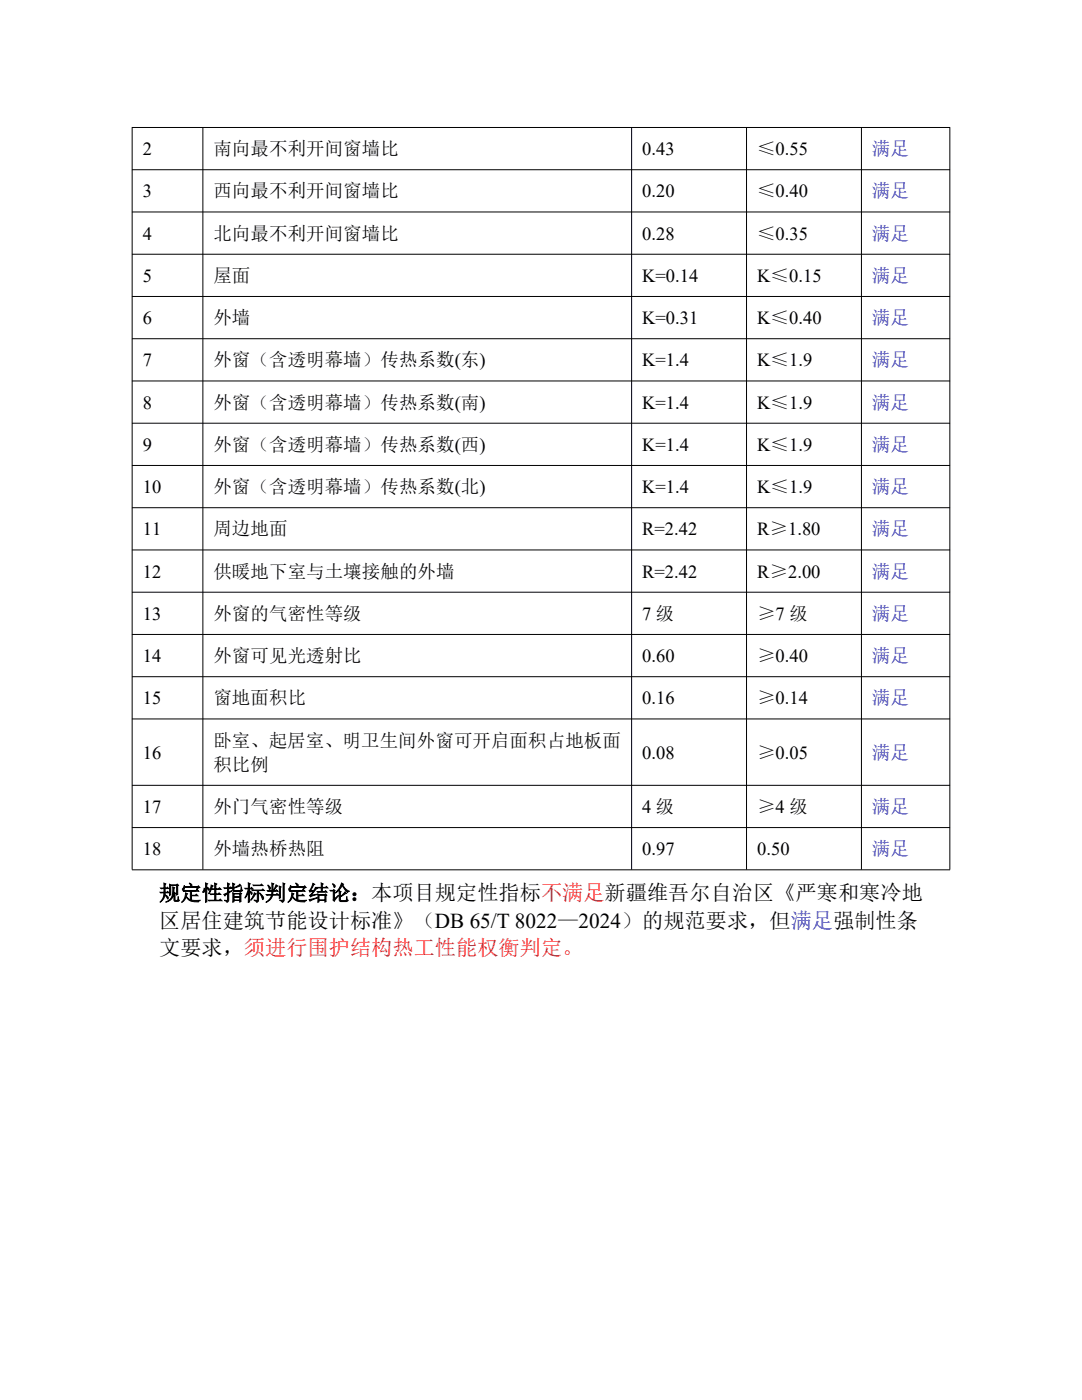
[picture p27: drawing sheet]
<svg xmlns="http://www.w3.org/2000/svg" width="216mm" height="279mm" viewBox="0 0 216 279" stroke-linecap="round" stroke-linejoin="round" font-family="sans-serif">
<defs><g id="words">
<g font-size="4.2">
<text x="31.7" y="179.7">规定性指标判定结论：本项目规定性指标不满足新疆维吾尔自治区《严寒和寒冷地</text>
<text x="31.7" y="185.2">区居住建筑节能设计标准》（DB 65/T 8022—2024）的规范要求，但满足强制性条</text>
<text x="31.7" y="190.7">文要求，须进行围护结构热工性能权衡判定。</text>
</g>
<g font-size="3.7">
<text x="28.5" y="31">2</text>
<text x="42.6" y="31">南向最不利开间窗墙比</text>
<text x="128.1" y="31">0.43</text>
<text x="151.1" y="31">≤0.55</text>
<text x="28.5" y="39.4">3</text>
<text x="42.6" y="39.4">西向最不利开间窗墙比</text>
<text x="128.1" y="39.4">0.20</text>
<text x="151.1" y="39.4">≤0.40</text>
<text x="28.5" y="47.9">4</text>
<text x="42.6" y="47.9">北向最不利开间窗墙比</text>
<text x="128.1" y="47.9">0.28</text>
<text x="151.1" y="47.9">≤0.35</text>
<text x="28.5" y="56.3">5</text>
<text x="42.6" y="56.3">屋面</text>
<text x="128.1" y="56.3">K=0.14</text>
<text x="151.1" y="56.3">K≤0.15</text>
<text x="28.5" y="64.7">6</text>
<text x="42.6" y="64.7">外墙</text>
<text x="128.1" y="64.7">K=0.31</text>
<text x="151.1" y="64.7">K≤0.40</text>
<text x="28.5" y="73.1">7</text>
<text x="42.6" y="73.1">外窗（含透明幕墙）传热系数(东)</text>
<text x="128.1" y="73.1">K=1.4</text>
<text x="151.1" y="73.1">K≤1.9</text>
<text x="28.5" y="81.6">8</text>
<text x="42.6" y="81.6">外窗（含透明幕墙）传热系数(南)</text>
<text x="128.1" y="81.6">K=1.4</text>
<text x="151.1" y="81.6">K≤1.9</text>
<text x="28.5" y="90">9</text>
<text x="42.6" y="90">外窗（含透明幕墙）传热系数(西)</text>
<text x="128.1" y="90">K=1.4</text>
<text x="151.1" y="90">K≤1.9</text>
<text x="28.5" y="98.4">10</text>
<text x="42.6" y="98.4">外窗（含透明幕墙）传热系数(北)</text>
<text x="128.1" y="98.4">K=1.4</text>
<text x="151.1" y="98.4">K≤1.9</text>
<text x="28.5" y="106.9">11</text>
<text x="42.6" y="106.9">周边地面</text>
<text x="128.1" y="106.9">R=2.42</text>
<text x="151.1" y="106.9">R≥1.80</text>
<text x="28.5" y="115.3">12</text>
<text x="42.6" y="115.3">供暖地下室与土壤接触的外墙</text>
<text x="128.1" y="115.3">R=2.42</text>
<text x="151.1" y="115.3">R≥2.00</text>
<text x="28.5" y="123.7">13</text>
<text x="42.6" y="123.7">外窗的气密性等级</text>
<text x="128.1" y="123.7">7 级</text>
<text x="151.1" y="123.7">≥7 级</text>
<text x="28.5" y="132.1">14</text>
<text x="42.6" y="132.1">外窗可见光透射比</text>
<text x="128.1" y="132.1">0.60</text>
<text x="151.1" y="132.1">≥0.40</text>
<text x="28.5" y="140.6">15</text>
<text x="42.6" y="140.6">窗地面积比</text>
<text x="128.1" y="140.6">0.16</text>
<text x="151.1" y="140.6">≥0.14</text>
<text x="42.6" y="149">卧室、起居室、明卫生间外窗可开启面积占地板面</text>
<text x="28.5" y="151.4">16</text>
<text x="42.6" y="153.8">积比例</text>
<text x="128.1" y="151.4">0.08</text>
<text x="151.1" y="151.4">≥0.05</text>
<text x="28.5" y="162.2">17</text>
<text x="42.6" y="162.2">外门气密性等级</text>
<text x="128.1" y="162.2">4 级</text>
<text x="151.1" y="162.2">≥4 级</text>
<text x="28.5" y="170.7">18</text>
<text x="42.6" y="170.7">外墙热桥热阻</text>
<text x="128.1" y="170.7">0.97</text>
<text x="151.1" y="170.7">0.50</text>
</g>
<g font-size="3.7" fill="#00f">
<text x="174" y="31">满足</text>
<text x="174" y="39.4">满足</text>
<text x="174" y="47.9">满足</text>
<text x="174" y="56.3">满足</text>
<text x="174" y="64.7">满足</text>
<text x="174" y="73.1">满足</text>
<text x="174" y="81.6">满足</text>
<text x="174" y="90">满足</text>
<text x="174" y="98.4">满足</text>
<text x="174" y="106.9">满足</text>
<text x="174" y="115.3">满足</text>
<text x="174" y="123.7">满足</text>
<text x="174" y="132.1">满足</text>
<text x="174" y="140.6">满足</text>
<text x="174" y="151.4">满足</text>
<text x="174" y="162.2">满足</text>
<text x="174" y="170.7">满足</text>
</g>
</g></defs>
<g fill="none" stroke="#000" stroke-width=".2">
<path d="M26.3 25.4h163.3M26.3 33.9h163.3M26.4 25.4v148.1M40.5 25.4v148.1M126 25.4v148.1M149 25.4v148.1M171.9 25.4v148.1M189.5 25.4v148.1M26.3 42.3h163.3M26.3 50.7h163.3M26.3 59.2h163.3M26.3 67.6h163.3"/>
<path d="M26.3 76h163.3M26.3 84.5h163.3M26.3 92.9h163.3M26.3 101.3h163.3M26.3 109.8h163.3M26.3 118.2h163.3M26.3 126.6h163.3M26.3 135.1h163.3M26.3 143.5h163.3M26.3 156.7h163.3M26.3 165.2h163.3M26.3 173.6h163.3"/>
</g>
<use href="#words"/>
</svg>
